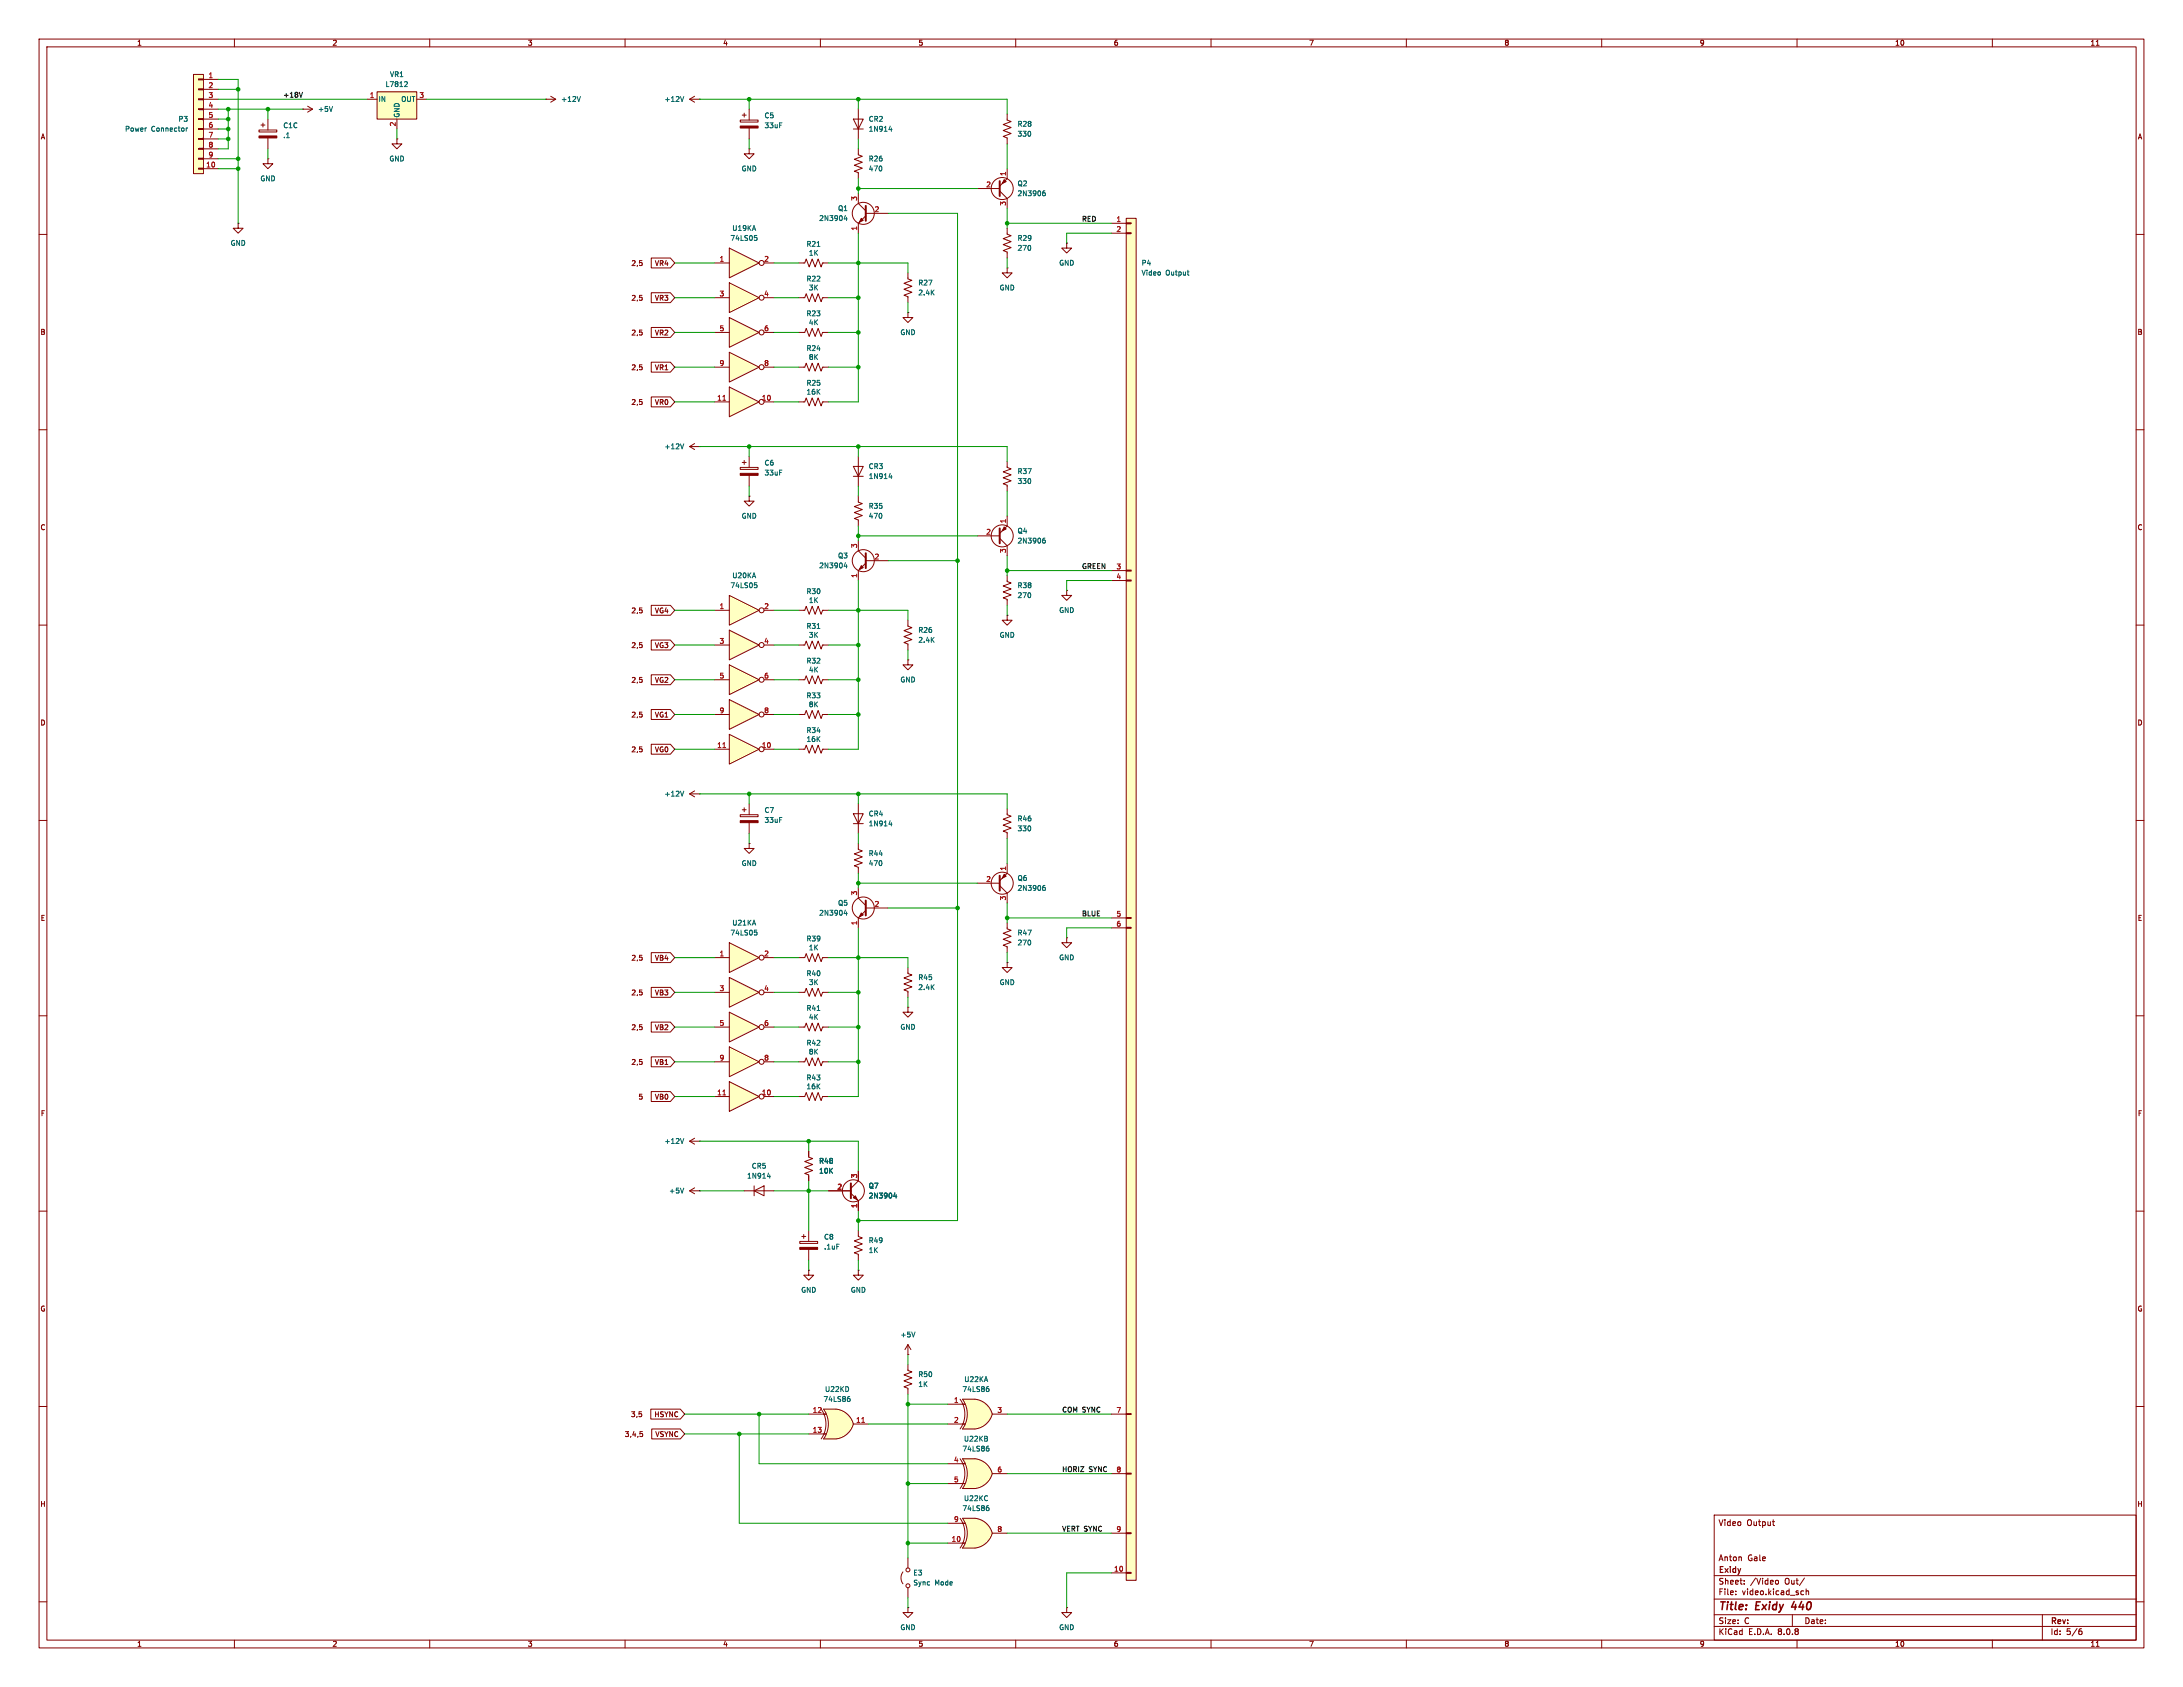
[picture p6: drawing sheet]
<svg xmlns="http://www.w3.org/2000/svg" width="559mm" height="432mm" viewBox="0 0 559 432" stroke-linecap="round" stroke-linejoin="round" font-family="sans-serif">
<defs><g id="words">
<g font-size="2.8" fill="#840000">
<text x="439.8" y="412.7">Title:</text>
<text x="449.5" y="412.7">Exidy</text>
<text x="459.5" y="412.7">440</text>
</g>
<g font-size="2.1" fill="#840000">
<text x="439.8" y="390.8">Video</text>
<text x="447.1" y="390.8">Output</text>
<text x="439.8" y="399.8">Anton</text>
<text x="447.3" y="399.8">Gale</text>
<text x="439.8" y="405.8">Sheet:</text>
<text x="439.8" y="403">Exidy</text>
<text x="448" y="405.8">/Video</text>
<text x="456.9" y="405.8">Out/</text>
<text x="439.8" y="408.5">File:</text>
<text x="445.9" y="408.5">video.kicad_sch</text>
<text x="439.8" y="418.7">KiCad</text>
<text x="439.8" y="415.9">Size:</text>
<text x="446.5" y="415.9">C</text>
<text x="447.5" y="418.7">E.D.A.</text>
<text x="455.1" y="418.7">8.0.8</text>
<text x="461.8" y="415.9">Date:</text>
<text x="524.8" y="416.1">Rev:</text>
<text x="524.8" y="418.7">Id:</text>
<text x="528.9" y="418.7">5/6</text>
</g>
<g font-size="1.8" fill="#840000">
<text x="35" y="11.9">1</text>
<text x="85" y="11.9">2</text>
<text x="135" y="11.9">3</text>
<text x="185" y="11.9">4</text>
<text x="235" y="11.9">5</text>
<text x="285" y="11.9">6</text>
<text x="335" y="11.9">7</text>
<text x="385" y="11.9">8</text>
<text x="435" y="11.9">9</text>
<text x="485" y="11.9">10</text>
<text x="535" y="11.9">11</text>
<text x="10.3" y="35.9">A</text>
<text x="547.1" y="35.9">A</text>
<text x="161.5" y="68.3">2,5</text>
<text x="167.5" y="68.3">VR4</text>
<text x="161.5" y="77.2">2,5</text>
<text x="167.5" y="77.2">VR3</text>
<text x="10.3" y="85.9">B</text>
<text x="161.5" y="86">2,5</text>
<text x="167.5" y="86">VR2</text>
<text x="547.1" y="85.9">B</text>
<text x="161.5" y="94.9">2,5</text>
<text x="167.5" y="94.9">VR1</text>
<text x="161.5" y="103.8">2,5</text>
<text x="167.5" y="103.8">VR0</text>
<text x="10.3" y="135.9">C</text>
<text x="547.1" y="135.9">C</text>
<text x="161.5" y="157.2">2,5</text>
<text x="167.5" y="157.2">VG4</text>
<text x="161.5" y="166.1">2,5</text>
<text x="167.5" y="166.1">VG3</text>
<text x="161.5" y="174.9">2,5</text>
<text x="167.5" y="174.9">VG2</text>
<text x="10.3" y="185.9">D</text>
<text x="161.5" y="183.8">2,5</text>
<text x="167.5" y="183.8">VG1</text>
<text x="547.1" y="185.9">D</text>
<text x="161.5" y="192.7">2,5</text>
<text x="167.5" y="192.7">VG0</text>
<text x="10.3" y="235.9">E</text>
<text x="547.1" y="235.9">E</text>
<text x="161.5" y="246.1">2,5</text>
<text x="167.5" y="246.1">VB4</text>
<text x="161.5" y="255">2,5</text>
<text x="167.5" y="255">VB3</text>
<text x="161.5" y="263.8">2,5</text>
<text x="167.5" y="263.8">VB2</text>
<text x="161.5" y="272.7">2,5</text>
<text x="167.5" y="272.7">VB1</text>
<text x="163.3" y="281.6">5</text>
<text x="167.5" y="281.6">VB0</text>
<text x="10.3" y="285.9">F</text>
<text x="547.1" y="285.9">F</text>
<text x="10.3" y="335.9">G</text>
<text x="547.1" y="335.9">G</text>
<text x="161.4" y="362.9">3,5</text>
<text x="167.4" y="362.9">HSYNC</text>
<text x="159.8" y="368">3,4,5</text>
<text x="167.6" y="368">VSYNC</text>
<text x="10.2" y="385.9">H</text>
<text x="547" y="385.9">H</text>
<text x="35" y="421.7">1</text>
<text x="85" y="421.7">2</text>
<text x="135" y="421.7">3</text>
<text x="185" y="421.7">4</text>
<text x="235" y="421.7">5</text>
<text x="285" y="421.7">6</text>
<text x="335" y="421.7">7</text>
<text x="385" y="421.7">8</text>
<text x="435" y="421.7">9</text>
<text x="485" y="421.7">10</text>
<text x="535" y="421.7">11</text>
</g>
<g font-size="1.8" fill="#a90000">
<text x="53.3" y="20.1">1</text>
<text x="53.3" y="22.6">2</text>
<text x="53.3" y="25.1">3</text>
<text x="53.3" y="27.7">4</text>
<text x="94.5" y="25.1">1</text>
<text x="107.2" y="25.1">3</text>
<text x="53.3" y="30.2">5</text>
<text x="53.3" y="32.8">6</text>
<text x="53.3" y="35.3">7</text>
<text x="101.3" y="32.5" transform="rotate(-90 101.3 32.5)">2</text>
<text x="53.3" y="37.8">8</text>
<text x="53.3" y="40.4">9</text>
<text x="52.7" y="42.9">10</text>
<text x="257.6" y="45.2" transform="rotate(-90 257.6 45.2)">1</text>
<text x="219.5" y="51.5" transform="rotate(-90 219.5 51.5)">3</text>
<text x="252.3" y="48">2</text>
<text x="257.6" y="52.8" transform="rotate(-90 257.6 52.8)">3</text>
<text x="219.5" y="59.1" transform="rotate(-90 219.5 59.1)">1</text>
<text x="223.8" y="54.4">2</text>
<text x="285.7" y="56.9">1</text>
<text x="285.7" y="59.4">2</text>
<text x="184.1" y="67.1">1</text>
<text x="195.5" y="67.1">2</text>
<text x="184.1" y="75.9">3</text>
<text x="195.5" y="75.9">4</text>
<text x="184.1" y="84.8">5</text>
<text x="195.5" y="84.8">6</text>
<text x="184.1" y="93.7">9</text>
<text x="195.5" y="93.7">8</text>
<text x="183.5" y="102.6">11</text>
<text x="194.9" y="102.6">10</text>
<text x="252.3" y="136.9">2</text>
<text x="257.6" y="134.1" transform="rotate(-90 257.6 134.1)">1</text>
<text x="219.5" y="140.4" transform="rotate(-90 219.5 140.4)">3</text>
<text x="223.8" y="143.3">2</text>
<text x="257.6" y="141.7" transform="rotate(-90 257.6 141.7)">3</text>
<text x="219.5" y="148" transform="rotate(-90 219.5 148)">1</text>
<text x="285.7" y="145.8">3</text>
<text x="285.7" y="148.3">4</text>
<text x="184.1" y="156">1</text>
<text x="195.5" y="156">2</text>
<text x="184.1" y="164.8">3</text>
<text x="195.5" y="164.8">4</text>
<text x="184.1" y="173.7">5</text>
<text x="195.5" y="173.7">6</text>
<text x="184.1" y="182.6">9</text>
<text x="195.5" y="182.6">8</text>
<text x="183.5" y="191.5">11</text>
<text x="194.9" y="191.5">10</text>
<text x="252.3" y="225.8">2</text>
<text x="257.6" y="223" transform="rotate(-90 257.6 223)">1</text>
<text x="219.5" y="229.3" transform="rotate(-90 219.5 229.3)">3</text>
<text x="223.8" y="232.2">2</text>
<text x="257.6" y="230.6" transform="rotate(-90 257.6 230.6)">3</text>
<text x="219.5" y="236.9" transform="rotate(-90 219.5 236.9)">1</text>
<text x="285.7" y="234.7">5</text>
<text x="285.7" y="237.2">6</text>
<text x="184.1" y="244.9">1</text>
<text x="195.5" y="244.9">2</text>
<text x="184.1" y="253.7">3</text>
<text x="195.5" y="253.7">4</text>
<text x="184.1" y="262.6">5</text>
<text x="195.5" y="262.6">6</text>
<text x="184.1" y="271.5">9</text>
<text x="195.5" y="271.5">8</text>
<text x="183.5" y="280.4">11</text>
<text x="194.9" y="280.4">10</text>
<text x="214.2" y="304.5">2</text>
<text x="219.5" y="301.7" transform="rotate(-90 219.5 301.7)">3</text>
<text x="219.5" y="309.3" transform="rotate(-90 219.5 309.3)">1</text>
<text x="244.1" y="359.2">1</text>
<text x="207.9" y="361.7">12</text>
<text x="219" y="364.2">11</text>
<text x="244.1" y="364.2">2</text>
<text x="255.2" y="361.7">3</text>
<text x="285.7" y="361.7">7</text>
<text x="207.9" y="366.8">13</text>
<text x="244.1" y="374.4">4</text>
<text x="255.2" y="376.9">6</text>
<text x="285.7" y="376.9">8</text>
<text x="244.1" y="379.5">5</text>
<text x="244.1" y="389.6">9</text>
<text x="243.5" y="394.7">10</text>
<text x="255.2" y="392.2">8</text>
<text x="285.7" y="392.2">9</text>
<text x="285.1" y="402.3">10</text>
</g>
<g font-size="1.8" fill="#006464">
<text x="98.6" y="22.5">L7812</text>
<text x="99.7" y="19.9">VR1</text>
<text x="81.3" y="28.8">+5V</text>
<text x="96.8" y="26.3">IN</text>
<text x="102.6" y="26.3">OUT</text>
<text x="143.5" y="26.3">+12V</text>
<text x="170" y="26.3">+12V</text>
<text x="31.9" y="33.9">Power</text>
<text x="38.7" y="33.9">Connector</text>
<text x="45.6" y="31.3">P3</text>
<text x="72.4" y="33">C1C</text>
<text x="72.4" y="35.5">.1</text>
<text x="102.5" y="30.2" transform="rotate(-90 102.5 30.2)">GND</text>
<text x="195.6" y="30.5">C5</text>
<text x="195.6" y="33">33uF</text>
<text x="222.3" y="31.3">CR2</text>
<text x="222.3" y="33.9">1N914</text>
<text x="260.4" y="35.2">330</text>
<text x="260.4" y="32.6">R28</text>
<text x="99.6" y="41.5">GND</text>
<text x="222.3" y="41.5">R26</text>
<text x="66.5" y="46.6">GND</text>
<text x="189.7" y="44">GND</text>
<text x="222.3" y="44">470</text>
<text x="260.4" y="47.9">Q2</text>
<text x="260.4" y="50.4">2N3906</text>
<text x="187.3" y="59.3">U19KA</text>
<text x="209.6" y="56.7">2N3904</text>
<text x="214.4" y="54.2">Q1</text>
<text x="58.9" y="63.1">GND</text>
<text x="186.9" y="61.8">74LS05</text>
<text x="206.3" y="63.3">R21</text>
<text x="206.9" y="65.6">1K</text>
<text x="260.4" y="64.4">270</text>
<text x="260.4" y="61.8">R29</text>
<text x="271" y="68.2">GND</text>
<text x="292.1" y="68.2">P4</text>
<text x="292.1" y="70.7">Video</text>
<text x="298.4" y="70.7">Output</text>
<text x="206.3" y="72.2">R22</text>
<text x="206.9" y="74.5">3K</text>
<text x="235" y="73.3">R27</text>
<text x="235" y="75.8">2.4K</text>
<text x="255.8" y="74.5">GND</text>
<text x="206.3" y="81.1">R23</text>
<text x="206.9" y="83.4">4K</text>
<text x="230.4" y="86">GND</text>
<text x="206.3" y="90">R24</text>
<text x="206.9" y="92.3">8K</text>
<text x="206.3" y="98.9">R25</text>
<text x="206.3" y="101.2">16K</text>
<text x="170" y="115.2">+12V</text>
<text x="195.6" y="119.4">C6</text>
<text x="195.6" y="121.9">33uF</text>
<text x="222.3" y="120.2">CR3</text>
<text x="222.3" y="122.8">1N914</text>
<text x="260.4" y="124.1">330</text>
<text x="260.4" y="121.5">R37</text>
<text x="222.3" y="130.4">R35</text>
<text x="189.7" y="132.9">GND</text>
<text x="222.3" y="132.9">470</text>
<text x="260.4" y="136.8">Q4</text>
<text x="214.4" y="143.1">Q3</text>
<text x="260.4" y="139.3">2N3906</text>
<text x="187.3" y="148.2">U20KA</text>
<text x="209.6" y="145.6">2N3904</text>
<text x="186.9" y="150.7">74LS05</text>
<text x="206.3" y="152.2">R30</text>
<text x="206.9" y="154.5">1K</text>
<text x="260.4" y="153.3">270</text>
<text x="260.4" y="150.7">R38</text>
<text x="206.3" y="161.1">R31</text>
<text x="271" y="157.1">GND</text>
<text x="206.9" y="163.4">3K</text>
<text x="235" y="162.2">R26</text>
<text x="235" y="164.7">2.4K</text>
<text x="255.8" y="163.4">GND</text>
<text x="206.3" y="170">R32</text>
<text x="206.9" y="172.3">4K</text>
<text x="206.3" y="178.9">R33</text>
<text x="230.4" y="174.9">GND</text>
<text x="206.9" y="181.2">8K</text>
<text x="206.3" y="187.8">R34</text>
<text x="206.3" y="190.1">16K</text>
<text x="170" y="204.1">+12V</text>
<text x="195.6" y="208.3">C7</text>
<text x="222.3" y="209.1">CR4</text>
<text x="195.6" y="210.8">33uF</text>
<text x="222.3" y="211.7">1N914</text>
<text x="260.4" y="213">330</text>
<text x="260.4" y="210.4">R46</text>
<text x="189.7" y="221.8">GND</text>
<text x="222.3" y="221.8">470</text>
<text x="222.3" y="219.3">R44</text>
<text x="260.4" y="225.7">Q6</text>
<text x="214.4" y="232">Q5</text>
<text x="260.4" y="228.2">2N3906</text>
<text x="186.9" y="239.6">74LS05</text>
<text x="187.3" y="237.1">U21KA</text>
<text x="209.6" y="234.5">2N3904</text>
<text x="260.4" y="239.6">R47</text>
<text x="206.3" y="241.1">R39</text>
<text x="206.9" y="243.4">1K</text>
<text x="260.4" y="242.2">270</text>
<text x="271" y="246">GND</text>
<text x="206.3" y="250">R40</text>
<text x="235" y="251.1">R45</text>
<text x="206.9" y="252.3">3K</text>
<text x="235" y="253.6">2.4K</text>
<text x="255.8" y="252.3">GND</text>
<text x="206.3" y="258.9">R41</text>
<text x="206.9" y="261.2">4K</text>
<text x="230.4" y="263.8">GND</text>
<text x="206.3" y="267.8">R42</text>
<text x="206.9" y="270.1">8K</text>
<text x="206.3" y="276.7">R43</text>
<text x="206.3" y="279">16K</text>
<text x="170" y="293">+12V</text>
<text x="192.3" y="299.3">CR5</text>
<text x="209.6" y="298">R48</text>
<text x="171.2" y="305.7">+5V</text>
<text x="191.1" y="301.9">1N914</text>
<text x="209.6" y="300.6">10K</text>
<text x="222.3" y="304.4">Q7</text>
<text x="222.3" y="306.9">2N3904</text>
<text x="210.8" y="317.5">C8</text>
<text x="210.8" y="320">.1uF</text>
<text x="222.3" y="320.9">1K</text>
<text x="222.3" y="318.4">R49</text>
<text x="205" y="331.1">GND</text>
<text x="217.7" y="331.1">GND</text>
<text x="230.4" y="342.5">+5V</text>
<text x="235" y="352.7">R50</text>
<text x="246.7" y="353.9">U22KA</text>
<text x="210.7" y="359">74LS86</text>
<text x="211.1" y="356.5">U22KD</text>
<text x="235" y="355.2">1K</text>
<text x="246.2" y="356.5">74LS86</text>
<text x="246.2" y="371.7">74LS86</text>
<text x="246.6" y="369.2">U22KB</text>
<text x="246.2" y="386.9">74LS86</text>
<text x="246.6" y="384.4">U22KC</text>
<text x="233.7" y="403.5">E3</text>
<text x="233.7" y="406">Sync</text>
<text x="239.3" y="406">Mode</text>
<text x="230.4" y="417.4">GND</text>
<text x="271" y="417.4">GND</text>
</g>
<g font-size="1.8" fill="#0f0f0f">
<text x="72.4" y="25.1">+18V</text>
<text x="276.9" y="56.8">RED</text>
<text x="276.9" y="145.7">GREEN</text>
<text x="276.9" y="234.6">BLUE</text>
<text x="271.8" y="361.6">COM SYNC</text>
<text x="271.8" y="376.8">HORIZ</text>
<text x="278.7" y="376.8">SYNC</text>
<text x="271.8" y="392.1">VERT SYNC</text>
</g>
</g></defs>
<g fill="none" stroke="#840000" stroke-width=".26">
<path d="M10 10h538.8v411.8h-538.8zM12 12h534.8v407.8h-534.8zM60 10v2M110 10v2M160 10v2M210 10v2M260 10v2M310 10v2M360 10v2M410 10v2M460 10v2M510 10v2"/>
<path d="M536.6 11.6h.7M250.2 48.3h5.7M255.9 48.9l1.9 1.9v2.5M257.8 43.2v2.5l-1.9 1.9M10 60h2M546.8 60h2M204.5 94h1.5l.4-1 .7 2 .8-2 .8 2 .7-2 .8 2 .4-1h1.5M204.5 85.1h1.5l.4-1 .7 2 .8-2 .8 2 .7-2 .8 2 .4-1h1.5M10 110h2M204.5 102.9h1.5l.4-1 .7 2 .8-2 .8 2 .7-2 .8 2 .4-1h1.5M546.8 110h2M219.7 138.4v2.6l1.9 1.9"/>
<path d="M221.6 144.1l-1.9 2v2.5M221.6 143.5h5.7M232.4 158.8v1.5l1 .4-2 .7 2 .8-2 .7 2 .8-2 .8 1 .3v1.6M10 160h2M204.5 174h1.5l.4-1 .7 2 .8-2 .8 2 .7-2 .8 2 .4-1h1.5M204.5 165.1h1.5l.4-1 .7 2 .8-2 .8 2 .7-2 .8 2 .4-1h1.5M232.4 168.9v1.3h1.3l-1.3 1.3-1.3-1.3h1.3M232.4 168.9h.1M546.8 160h2M10 210h2M546.8 210h2M10 260h2"/>
<path d="M546.8 260h2M10 310h2M546.8 310h2M10 360h2M546.8 360h2M438.8 387.8h108v32h-108zM453.7 389.5h.6M454 390.4l.3 .1M10 410h2M60 419.8v2M110 419.8v2M160 419.8v2"/>
<path d="M210 419.8v2M260 419.8v2M310 419.8v2M360 419.8v2M410 419.8v2M438.8 416.3h108M438.8 413.3h108M438.8 409.3h108M438.8 403.3h108M444.3 408v.2M444.3 407.3v.1M446.5 405.3v.2"/>
<path d="M446.5 404.6v.1M454.5 404.6l.5-.1 .3 .3-.2 .6-.6-.1M458.8 413.3v3M460 419.8v2M461.3 407.2l.4 .1M461.7 408.1l-.4 .1M461.9 403.9l-1.3 1.9M462.3 407.3h.6l.1 .9M462.3 406.7v1.5M510 419.8v2M522.8 413.3v6.5M532.4 417.5l.6 .2-.1 .5-.5 .2"/>
<path d="M532.8 416.9l-.4 .1M546.8 410h2M536.6 421.4h.7"/>
<circle cx="256.5" cy="48.3" r="2.82"/>
<circle cx="221" cy="143.5" r="2.82"/>
</g>
<path d="M459.3 409.9l-.7 1.4h1.2" fill="none" stroke="#840000" stroke-width=".4"/>
<path d="M255.9 46.4v3.8M221.6 141.6v3.8" fill="none" stroke="#840000" stroke-width=".51"/>
<g fill="#840000" stroke="#840000" stroke-width=".26">
<path d="M257 46l.6 .5-1.1 .5z"/>
<path d="M220.5 144.8l.5 .5-1 .5z"/>
</g>
<path d="M267 49.4l.4-.1 .2 .3-.1 .4h-.5M267.5 48.8l-.4 .2M216.4 144l-.3 .9h.8M216.7 144.5v.9M209.2 160.9h.7" fill="none" stroke="#006464" stroke-width=".26"/>
<path d="M186.7 72.4l7.6 3.8-7.6 3.8z" fill="#ffffc2"/>
<g fill="none" stroke="#840000" stroke-width=".26">
<path d="M182.9 76.2h3.8M186.7 72.4l7.6 3.8-7.6 3.8zM195.6 76.2h2.5"/>
<circle cx="194.9" cy="76.2" r=".63"/>
</g>
<path d="M186.7 63.5l7.6 3.8-7.6 3.8z" fill="#ffffc2"/>
<g fill="none" stroke="#840000" stroke-width=".26">
<path d="M189.5 30.7h4.6v.5h-4.6zM190 29.5h1M190.5 29v1M191.8 38.1v1.3h1.2l-1.2 1.2-1.3-1.2h1.3M191.8 38.1h.1M191.8 27.9v2.8M191.8 32.8v2.8M219.7 49.5v2.6l1.9 1.9M221.6 55.2l-1.9 2v2.5M221.6 54.6h5.7M182.9 67.3h3.8M186.7 63.5l7.6 3.8-7.6 3.8z"/>
<path d="M195.6 67.3h2.5M204.5 76.2h1.5l.4-1 .7 2 .8-2 .8 2 .7-2 .8 2 .4-1h1.5M257.8 68.6v1.3h1.3l-1.3 1.2-1.3-1.2h1.3M257.8 68.6h.1M273 62.2v1.3h1.3l-1.3 1.3-1.2-1.3h1.2M273 62.2h.1M189.5 119.6h4.6v.5h-4.6zM190 118.4h1M190.5 117.9v1M191.8 116.8v2.8M191.8 127v1.3h1.2l-1.2 1.2-1.3-1.2h1.3M191.8 127h.1"/>
<path d="M191.8 121.7v2.8M204.5 156.2h1.5l.4-1 .7 2 .8-2 .8 2 .7-2 .8 2 .4-1h1.5M204.5 191.8h1.5l.4-1 .7 2 .8-2 .8 2 .7-2 .8 2 .4-1h1.5M218.4 208.3h2.6l-1.3 2.5zM218.4 210.8h2.6M219.7 205.7v7.7M232.4 346.7h.1M232.4 349.3v1.5l1 .4-2 .7 2 .8-2 .7 2 .8-2 .8 1 .3v1.6M232.4 344.2l-.8 1.2M232.4 344.2v2.5M232.4 344.2l.8 1.2"/>
<circle cx="221" cy="54.6" r="2.82"/>
<circle cx="194.9" cy="67.3" r=".63"/>
</g>
<path d="M216.4 55.1l-.3 .9h.8M216.7 55.6v.9M193.1 60.3h.6M193.3 60.8l.5 .2-.1 .5h-.4M227.6 211h.7M228.2 210.6v.8M234.2 340.9l-.4 1.3" fill="none" stroke="#006464" stroke-width=".26"/>
<path d="M221.6 52.7v3.8" fill="none" stroke="#840000" stroke-width=".51"/>
<g fill="#840000" stroke="#840000" stroke-width=".26">
<path d="M220.5 55.9l.5 .5-1 .5z"/>
<path d="M189.5 32.3h4.6v.5h-4.6z"/>
<path d="M189.5 121.2h4.6v.5h-4.6z"/>
</g>
<path d="M249 375.8l5 1.4a5.2 5.2 0 0 1-4.4 3.8z" fill="#ffffc2" stroke="#ffffc2" stroke-width=".26"/>
<path d="M246.4 373.4h3.2M246.4 381h3.2" fill="none" stroke="#ffffc2" stroke-width=".26"/>
<path d="M246.4 373.4h3.2v7.6h-3.2a6.7 6.7 0 0 0 0-7.6z" fill="#ffffc2"/>
<path d="M249.6 373.4a5.1 5.1 0 0 1 4.4 3.8l-5 1.3z" fill="#ffffc2" stroke="#ffffc2" stroke-width=".26"/>
<path d="M204.5 67.3h1.5l.4-1 .7 2 .8-2 .8 2 .7-2 .8 2 .4-1h1.5M176.5 114.3l1.3 .8M176.5 114.3h2.6M177.8 113.5l-1.3 .8M179.1 114.3h.1M242.6 379.7h4.4M242.6 374.7h4.4M245.8 373.4a6.6 6.6 0 0 1 0 7.6M249.6 373.4h-3.2a6.6 6.6 0 0 1 0 7.6h3.2a5.2 5.2 0 0 0 4.4-3.8M249.6 373.4a5.1 5.1 0 0 1 4.4 3.8M254 377.2h3.8" fill="none" stroke="#840000" stroke-width=".26"/>
<path d="M209.2 63.1h.7M175 113.6l-.4 1.3M252.7 370.6l.5 .3-.1 .4-.4 .1M252.8 370.1h.3" fill="none" stroke="#006464" stroke-width=".26"/>
<path d="M186.7 90.2l7.6 3.8-7.6 3.8z" fill="#ffffc2"/>
<g fill="none" stroke="#840000" stroke-width=".26">
<path d="M182.9 94h3.8M186.7 90.2l7.6 3.8-7.6 3.8zM195.6 94h2.5"/>
<circle cx="194.9" cy="94" r=".63"/>
</g>
<path d="M186.7 99.1l7.6 3.8-7.6 3.8z" fill="#ffffc2"/>
<g fill="none" stroke="#840000" stroke-width=".26">
<path d="M186.7 99.1l7.6 3.8-7.6 3.8zM182.9 102.9h3.8M195.6 102.9h2.5"/>
<circle cx="194.9" cy="102.9" r=".63"/>
</g>
<path d="M185 102.5h.8" fill="none" stroke="#a90000" stroke-width=".26"/>
<path d="M186.7 81.3l7.6 3.8-7.6 3.8z" fill="#ffffc2"/>
<g fill="none" stroke="#840000" stroke-width=".26">
<path d="M257.8 58.4v1.5l1 .4-2 .8 2 .7-2 .8 2 .8-2 .7 1 .4v1.5M182.9 85.1h3.8M186.7 81.3l7.6 3.8-7.6 3.8zM195.6 85.1h2.5M257.8 157.5v1.3h1.3l-1.3 1.2-1.3-1.2h1.3M257.8 157.5h.1M257.8 207v1.5l1 .4-2 .8 2 .7-2 .8 2 .8-2 .7 1 .4v1.5"/>
<circle cx="194.9" cy="85.1" r=".63"/>
</g>
<path d="M186.7 152.4l7.6 3.8-7.6 3.8z" fill="#ffffc2"/>
<g fill="none" stroke="#840000" stroke-width=".26">
<path d="M182.9 156.2h3.8M186.7 152.4l7.6 3.8-7.6 3.8zM195.6 156.2h2.5"/>
<circle cx="194.9" cy="156.2" r=".63"/>
</g>
<path d="M193.1 149.2h.6M193.3 149.7l.5 .2-.1 .4-.4 .1" fill="none" stroke="#006464" stroke-width=".26"/>
<path d="M249 360.6l5 1.3a5.2 5.2 0 0 1-4.4 3.9z" fill="#ffffc2" stroke="#ffffc2" stroke-width=".26"/>
<path d="M246.4 358.1h3.2M246.4 365.8h3.2" fill="none" stroke="#ffffc2" stroke-width=".26"/>
<path d="M246.4 358.1h3.2v7.7h-3.2a6.7 6.7 0 0 0 0-7.7z" fill="#ffffc2"/>
<path d="M249.6 358.1a5.1 5.1 0 0 1 4.4 3.9l-5 1.2z" fill="#ffffc2" stroke="#ffffc2" stroke-width=".26"/>
<g fill="none" stroke="#840000" stroke-width=".26">
<path d="M242.6 359.4h4.4M245.8 358.1a6.6 6.6 0 0 1 0 7.7M246.4 358.1h3.2a5.1 5.1 0 0 1 4.4 3.8 5.2 5.2 0 0 1-4.4 3.9h-3.2a6.6 6.6 0 0 0 0-7.7zM242.6 364.5h4.4M254 362h3.8M232.4 398.8v2.5M231.1 402.3l-.5 1.5 .2 .8 .3 .8M232.4 411.5v1.3h1.3l-1.3 1.2-1.3-1.2h1.3M232.4 411.5h.1M232.4 406.4v2.5"/>
<circle cx="232.4" cy="405.9" r=".51"/>
<circle cx="232.4" cy="401.8" r=".51"/>
</g>
<path d="M252.7 355.4l.5 .2-.1 .5-.4 .1M252.8 354.9h.3" fill="none" stroke="#006464" stroke-width=".26"/>
<path d="M186.7 161.3l7.6 3.8-7.6 3.8z" fill="#ffffc2"/>
<g fill="none" stroke="#840000" stroke-width=".26">
<path d="M232.4 69.9v1.5l1 .4-2 .7 2 .8-2 .7 2 .8-2 .8 1 .3v1.6M232.4 80v1.3h1.3l-1.3 1.3-1.3-1.3h1.3M232.4 80h.1M218.4 119.4h2.6l-1.3 2.5zM219.7 116.8v7.7M218.4 121.9h2.6M219.7 127v1.5l1 .4-2 .8 2 .7-2 .8 2 .8-2 .7 1 .4v1.5M250.2 137.2h5.7M255.9 137.8l1.9 1.9v2.5M257.8 132.1v2.5l-1.9 1.9M257.8 147.3v1.5l1 .4-2 .8 2 .7-2 .8 2 .8-2 .7 1 .4v1.5M182.9 165.1h3.8"/>
<path d="M186.7 161.3l7.6 3.8-7.6 3.8zM195.6 165.1h2.5M189.5 208.5h4.6v.5h-4.6zM190 207.3h1M190.5 206.8v1M191.8 205.7v2.8M191.8 210.6v2.8M250.2 226.1h5.7M255.9 226.7l1.9 1.9v2.5M257.8 221v2.5l-1.9 1.9M273 411.5v1.3h1.3l-1.3 1.2-1.2-1.2h1.2M273 411.5h.1"/>
<circle cx="256.5" cy="137.2" r="2.82"/>
<circle cx="194.9" cy="165.1" r=".63"/>
<circle cx="256.5" cy="226.1" r="2.82"/>
</g>
<path d="M255.9 135.3v3.8M255.9 224.2v3.8" fill="none" stroke="#840000" stroke-width=".51"/>
<g fill="#840000" stroke="#840000" stroke-width=".26">
<path d="M257 223.8l.6 .5-1.1 .5z"/>
<path d="M189.5 210.1h4.6v.5h-4.6z"/>
<path d="M257 134.9l.6 .5-1.1 .5z"/>
</g>
<path d="M227.6 122.1h.7M228.2 121.7v.8M267 138.3l.4-.1 .2 .3-.1 .4h-.5M267.5 137.7l-.4 .2M267 227.2l.4-.1 .2 .3-.1 .4h-.5M267.5 226.6l-.4 .2" fill="none" stroke="#006464" stroke-width=".26"/>
<path d="M49.5 19.1h2.6v25.4h-2.6z" fill="#ffffc2"/>
<g fill="none" stroke="#840000" stroke-width=".26">
<path d="M49.5 19.1h2.6v25.4h-2.6zM50.8 38h1.3v.2h-1.3zM50.8 35.4h1.3v.3h-1.3zM50.8 32.9h1.3v.2h-1.3zM50.8 30.4h1.3v.2h-1.3zM50.8 27.8h1.3v.3h-1.3zM50.8 25.3h1.3v.2h-1.3zM50.8 22.7h1.3v.3h-1.3zM50.8 20.2h1.3v.2h-1.3zM52.1 20.3h3.8M52.1 22.9h3.8M52.1 25.4h3.8"/>
<path d="M52.1 27.9h3.8M52.1 30.5h3.8M52.1 33h3.8M52.1 35.6h3.8M52.1 38.1h3.8M50.8 43.1h1.3v.2h-1.3zM50.8 40.5h1.3v.3h-1.3zM52.1 43.2h3.8M52.1 40.6h3.8"/>
</g>
<path d="M47.7 32.8v.8M48 32.8l-.3 .2" fill="none" stroke="#006464" stroke-width=".26"/>
<path d="M186.7 170.2l7.6 3.8-7.6 3.8z" fill="#ffffc2"/>
<g fill="none" stroke="#840000" stroke-width=".26">
<path d="M182.9 174h3.8M186.7 170.2l7.6 3.8-7.6 3.8zM195.6 174h2.5"/>
<circle cx="194.9" cy="174" r=".63"/>
</g>
<path d="M186.7 188l7.6 3.8-7.6 3.8z" fill="#ffffc2"/>
<g fill="none" stroke="#840000" stroke-width=".26">
<path d="M257.8 118.1v1.5l1 .4-2 .8 2 .7-2 .8 2 .8-2 .7 1 .4v1.5M182.9 191.8h3.8M186.7 188l7.6 3.8-7.6 3.8zM195.6 191.8h2.5M191.8 215.9v1.3h1.2l-1.2 1.2-1.3-1.2h1.3M191.8 215.9h.1"/>
<circle cx="194.9" cy="191.8" r=".63"/>
</g>
<path d="M185 191.4h.8" fill="none" stroke="#a90000" stroke-width=".26"/>
<path d="M186.7 179.1l7.6 3.8-7.6 3.8z" fill="#ffffc2"/>
<g fill="none" stroke="#840000" stroke-width=".26">
<path d="M218.4 30.5h2.6l-1.3 2.5zM218.4 33h2.6M219.7 38.1v1.5l1 .4-2 .8 2 .7-2 .8 2 .8-2 .7 1 .4v1.5M219.7 27.9v7.7M186.7 179.1l7.6 3.8-7.6 3.8zM182.9 182.9h3.8M195.6 182.9h2.5M204.5 182.9h1.5l.4-1 .7 2 .8-2 .8 2 .7-2 .8 2 .4-1h1.5"/>
<circle cx="194.9" cy="182.9" r=".63"/>
</g>
<path d="M227.6 33.2h.7M228.2 32.8v.8" fill="none" stroke="#006464" stroke-width=".26"/>
<path d="M249 391.1l5 1.3a5.2 5.2 0 0 1-4.4 3.8z" fill="#ffffc2" stroke="#ffffc2" stroke-width=".26"/>
<path d="M246.4 396.2h3.2M246.4 388.6h3.2" fill="none" stroke="#ffffc2" stroke-width=".26"/>
<path d="M246.4 388.6h3.2v7.6h-3.2a6.7 6.7 0 0 0 0-7.6z" fill="#ffffc2"/>
<path d="M249.6 388.6a5.1 5.1 0 0 1 4.4 3.8l-5 1.3z" fill="#ffffc2" stroke="#ffffc2" stroke-width=".26"/>
<g fill="none" stroke="#840000" stroke-width=".26">
<path d="M66.3 33.3h4.6v.5h-4.6zM66.8 32h1M67.3 31.5v1M68.6 30.5v2.8M68.6 35.3v2.8M77.5 27.9h.1M77.5 27.9h2.5M78.7 27.2l1.3 .7M80 27.9l-1.3 .8M101.6 35.6v1.2h1.3l-1.3 1.3-1.3-1.3h1.3M101.6 35.6h.1M257.8 29.2v1.5l1 .4-2 .8 2 .7-2 .8 2 .8-2 .7 1 .4v1.5"/>
<path d="M61 57.2v1.2h1.2l-1.2 1.3-1.3-1.3h1.3M61 57.2h.1M68.6 40.6v1.3h1.2l-1.2 1.3-1.3-1.3h1.3M68.6 40.6h.1M273 151.1v1.3h1.3l-1.3 1.3-1.2-1.3h1.2M273 151.1h.1M176.5 203.2l1.3 .8M176.5 203.2h2.6M177.8 202.4l-1.3 .8M179.1 203.2h.1M219.7 215.9v1.5l1 .4-2 .8 2 .7-2 .8 2 .8-2 .7 1 .4v1.5M242.6 395h4.4"/>
<path d="M242.6 389.9h4.4M245.8 388.6a6.6 6.6 0 0 1 0 7.6M246.4 388.6h3.2a5.1 5.1 0 0 1 4.4 3.8 5.2 5.2 0 0 1-4.4 3.8h-3.2a6.6 6.6 0 0 0 0-7.6zM254 392.4h3.8"/>
</g>
<path d="M85.1 27.2l-.4 1.3M175 202.5l-.4 1.3M252.7 385.9l.5 .2-.1 .4-.4 .2M252.8 385.4h.3" fill="none" stroke="#006464" stroke-width=".26"/>
<path d="M66.3 34.8h4.6v.5h-4.6z" fill="#840000" stroke="#840000" stroke-width=".26"/>
<path d="M96.5 23.5h10.2v7h-10.2z" fill="#ffffc2"/>
<g fill="none" stroke="#840000" stroke-width=".26">
<path d="M94 25.4h2.5M96.5 23.5h10.2v7h-10.2zM101.6 30.5v2.5M106.7 25.4h2.5M139.7 25.4h.1M139.7 25.4h2.5M141 24.6l1.2 .8M142.2 25.4l-1.2 .8M176.5 25.4h2.6M176.5 25.4l1.3 .8M177.8 24.6l-1.3 .8M179.1 25.4h.1"/>
<path d="M176.5 292.1l1.3 .8M176.5 292.1h2.6M177.8 291.3l-1.3 .8M179.1 292.1h.1M176.5 304.8l1.3 .8M176.5 304.8h2.6M177.8 304l-1.3 .8M179.1 304.8h.1M204.7 317.8h4.6v.5h-4.6zM205.2 316.5h1M205.7 316v1M207 315v2.8"/>
<path d="M207 319.8v2.8M207 325.1v1.3h1.3l-1.3 1.3-1.3-1.3h1.3M207 325.1h.1"/>
</g>
<path d="M103.7 20.9l.5 .1 .1 .3-.8 .9h.8M148.6 24.7l-.4 1.3M175 24.7l-.4 1.3M175 291.4l-.4 1.3M175 304.1l-.4 1.3" fill="none" stroke="#006464" stroke-width=".26"/>
<path d="M204.7 319.3h4.6v.5h-4.6z" fill="#840000" stroke="#840000" stroke-width=".26"/>
<path d="M186.7 268l7.6 3.8-7.6 3.8z" fill="#ffffc2"/>
<g fill="none" stroke="#840000" stroke-width=".26">
<path d="M182.9 271.8h3.8M186.7 268l7.6 3.8-7.6 3.8zM195.6 271.8h2.5M204.5 280.7h1.5l.4-1 .7 2 .8-2 .8 2 .7-2 .8 2 .4-1h1.5M207 294.6v1.6l1 .3-2 .8 2 .8-2 .7 2 .8-2 .8 1 .3v1.6M190.5 304.8h7.6M193 304.8l2.6-1.3v2.6zM193 303.5v2.6"/>
<circle cx="194.9" cy="271.8" r=".63"/>
</g>
<path d="M196.4 301.1h.8M197 300.7v.9" fill="none" stroke="#006464" stroke-width=".26"/>
<path d="M186.7 276.9l7.6 3.8-7.6 3.8z" fill="#ffffc2"/>
<g fill="none" stroke="#840000" stroke-width=".26">
<path d="M186.7 276.9l7.6 3.8-7.6 3.8zM182.9 280.7h3.8M195.6 280.7h2.5"/>
<circle cx="194.9" cy="280.7" r=".63"/>
</g>
<path d="M185 280.3h.8" fill="none" stroke="#a90000" stroke-width=".26"/>
<path d="M186.7 250.2l7.6 3.8-7.6 3.8z" fill="#ffffc2"/>
<g fill="none" stroke="#840000" stroke-width=".26">
<path d="M182.9 254h3.8M186.7 250.2l7.6 3.8-7.6 3.8zM195.6 254h2.5"/>
<circle cx="194.9" cy="254" r=".63"/>
</g>
<path d="M186.7 259.1l7.6 3.8-7.6 3.8z" fill="#ffffc2"/>
<g fill="none" stroke="#840000" stroke-width=".26">
<path d="M186.7 259.1l7.6 3.8-7.6 3.8zM182.9 262.9h3.8M195.6 262.9h2.5"/>
<circle cx="194.9" cy="262.9" r=".63"/>
</g>
<path d="M186.7 241.3l7.6 3.8-7.6 3.8z" fill="#ffffc2"/>
<g fill="none" stroke="#840000" stroke-width=".26">
<path d="M182.9 245.1h3.8M186.7 241.3l7.6 3.8-7.6 3.8zM195.6 245.1h2.5M232.4 247.7v1.5l1 .4-2 .7 2 .8-2 .7 2 .8-2 .8 1 .3v1.6"/>
<circle cx="194.9" cy="245.1" r=".63"/>
</g>
<path d="M193.1 238.1h.6M193.3 238.6l.5 .2-.1 .4-.4 .1" fill="none" stroke="#006464" stroke-width=".26"/>
<path d="M213.4 363.1l5 1.4a5.2 5.2 0 0 1-4.4 3.8z" fill="#ffffc2" stroke="#ffffc2" stroke-width=".26"/>
<path d="M210.8 368.3h3.2M210.8 360.7h3.2" fill="none" stroke="#ffffc2" stroke-width=".26"/>
<path d="M210.8 360.7h3.2v7.6h-3.2a6.7 6.7 0 0 0 0-7.6z" fill="#ffffc2"/>
<path d="M214 360.7a5.1 5.1 0 0 1 4.4 3.8l-4.9 1.3z" fill="#ffffc2" stroke="#ffffc2" stroke-width=".26"/>
<g fill="none" stroke="#840000" stroke-width=".26">
<path d="M219.7 227.3v2.6l1.9 1.9M221.6 233l-1.9 2v2.5M221.6 232.4h5.7M257.8 236.2v1.5l1 .4-2 .8 2 .7-2 .8 2 .8-2 .7 1 .4v1.5M204.5 254h1.5l.4-1 .7 2 .8-2 .8 2 .7-2 .8 2 .4-1h1.5M204.5 245.1h1.5l.4-1 .7 2 .8-2 .8 2 .7-2 .8 2 .4-1h1.5M257.8 246.4v1.3h1.3l-1.3 1.2-1.3-1.2h1.3M257.8 246.4h.1M204.5 262.9h1.5l.4-1 .7 2 .8-2 .8 2 .7-2 .8 2 .4-1h1.5M204.5 271.8h1.5l.4-1 .7 2 .8-2 .8 2 .7-2 .8 2 .4-1h1.5M207 367h4.5M207 362h4.5"/>
<path d="M210.2 360.7a6.6 6.6 0 0 1 0 7.6M210.8 360.7h3.2a5.1 5.1 0 0 1 4.4 3.8 5.2 5.2 0 0 1-4.4 3.8h-3.2a6.6 6.6 0 0 0 0-7.6zM218.4 364.5h3.8"/>
<circle cx="221" cy="232.4" r="2.82"/>
</g>
<path d="M220.6 364.1h.7" fill="none" stroke="#a90000" stroke-width=".26"/>
<path d="M216.4 232.9l-.3 .9h.8M216.7 233.4v.9M209.2 258.6h.7M217.1 357.9l.5 .3v.4l-.5 .1M217.3 357.4h.2" fill="none" stroke="#006464" stroke-width=".26"/>
<path d="M221.6 230.5v3.8" fill="none" stroke="#840000" stroke-width=".51"/>
<path d="M220.5 233.7l.5 .5-1 .5z" fill="#840000" stroke="#840000" stroke-width=".26"/>
<path d="M288.3 55.9h2.5v348.6h-2.5z" fill="#ffffc2"/>
<g fill="none" stroke="#840000" stroke-width=".26">
<path d="M284.5 57.2h3.8M284.5 59.7h3.8M288.3 59.6h1.3v.2h-1.3zM288.3 57h1.3v.3h-1.3zM288.3 55.9h2.5v348.6h-2.5zM166.7 74.9h4.9l1.1 1.3-1.1 1.3h-4.9zM166.7 66h4.9l1.1 1.3-1.1 1.3h-4.9zM166.7 92.7h4.9l1.1 1.3-1.1 1.3h-4.9zM166.7 83.8h4.9l1.1 1.3-1.1 1.3h-4.9zM166.7 101.6h4.9l1.1 1.3-1.1 1.2h-4.9zM166.7 154.9h4.9l1.1 1.3-1.1 1.3h-4.9zM284.5 146.1h3.8"/>
<path d="M284.5 148.6h3.8M288.3 148.5h1.3v.2h-1.3zM288.3 145.9h1.3v.3h-1.3zM166.7 163.8h4.9l1.1 1.3-1.1 1.3h-4.9zM166.7 172.7h4.9l1.1 1.3-1.1 1.3h-4.9zM166.7 181.6h4.9l1.1 1.3-1.1 1.3h-4.9zM166.7 190.5h4.9l1.1 1.3-1.1 1.2h-4.9zM284.5 235h3.8M284.5 237.5h3.8M288.3 237.4h1.3v.2h-1.3zM288.3 234.8h1.3v.3h-1.3zM166.7 252.7h4.9l1.1 1.3-1.1 1.3h-4.9z"/>
<path d="M166.7 243.8h4.9l1.1 1.3-1.1 1.3h-4.9zM232.4 257.8v1.3h1.3l-1.3 1.3-1.3-1.3h1.3M232.4 257.8h.1M273 240v1.3h1.3l-1.3 1.3-1.2-1.3h1.2M273 240h.1M166.7 261.6h4.9l1.1 1.3-1.1 1.3h-4.9zM166.7 270.5h4.9l1.1 1.3-1.1 1.3h-4.9zM166.7 279.4h4.9l1.1 1.3-1.1 1.2h-4.9zM207 294.6v1.3M219.7 299.7v2.6l-1.9 1.9M207 301v1.3M212.1 304.8h5.7"/>
<path d="M217.8 305.4l1.9 1.9v2.6M219.7 315v1.5l1 .4-2 .7 2 .8-2 .8 2 .7-2 .8 1 .4v1.5M219.7 325.1v1.3h1.3l-1.3 1.3-1.3-1.3h1.3M219.7 325.1h.1M163.9 366.4h.6M164.3 366.9l.2 .3-.2 .5M166.6 360.7h7.5l1.2 1.3-1.2 1.2h-7.5zM166.8 365.8h7.3l1.2 1.2-1.2 1.3h-7.3zM284.5 362h3.8M284.5 377.2h3.8M288.3 377.1h1.3v.2h-1.3zM288.3 361.8h1.3v.3h-1.3z"/>
<path d="M284.5 392.4h3.8M288.3 392.3h1.3v.3h-1.3zM284.5 402.6h3.8M288.3 402.5h1.3v.2h-1.3z"/>
<circle cx="218.4" cy="304.8" r="2.82"/>
</g>
<path d="M303.9 69.6h.5M304.2 70.4h.2M229.1 305.3l-.3 .9h.8M229.4 305.8v.8" fill="none" stroke="#006464" stroke-width=".26"/>
<path d="M217.8 302.9v3.8" fill="none" stroke="#840000" stroke-width=".51"/>
<path d="M218.4 306.6l.5-.5 .6 1z" fill="#840000" stroke="#840000" stroke-width=".26"/>
<path d="M77.4 23.6l-.4 1.3" fill="none" stroke="#0f0f0f" stroke-width=".26"/>
<g fill="none" stroke="#009600" stroke-width=".26">
<path d="M55.9 25.4h38.1M55.9 20.3h5.1v36.9M55.9 30.5h2.5M55.9 22.9h5.1M55.9 27.9h21.6M55.9 33h2.5M55.9 35.6h2.5M58.4 27.9v10.2h-2.5M68.6 27.9v2.6M68.6 38.1v2.5M101.6 33v2.6M109.2 25.4h30.5"/>
<path d="M179.1 25.4h78.7v3.8M191.8 25.4v2.5M191.8 35.6v2.5M219.7 25.4v2.5M219.7 35.6v2.5M257.8 36.8v6.4M55.9 43.2h5.1M55.9 40.6h5.1M219.7 45.7v3.8M219.7 59.7v43.2h-7.6M219.7 48.3h30.5M227.3 54.6h17.8v257.8h-25.4"/>
<path d="M257.8 53.3v5.1M257.8 57.2h26.7M284.5 59.7h-11.5v2.5M172.7 76.2h10.2M172.7 67.3h10.2M198.1 76.2h6.4M198.1 67.3h6.4M212.1 76.2h7.6M212.1 67.3h20.3v2.6M232.4 77.5v2.5M257.8 66v2.6M172.7 85.1h10.2"/>
<path d="M172.7 94h10.2M198.1 85.1h6.4M198.1 94h6.4M212.1 85.1h7.6M212.1 94h7.6M172.7 102.9h10.2M179.1 114.3h78.7v3.8M191.8 114.3v2.5M198.1 102.9h6.4M219.7 114.3v2.5M191.8 124.5v2.5M219.7 124.5v2.5"/>
<path d="M219.7 134.6v3.8M219.7 137.2h30.5M257.8 125.7v6.4M172.7 156.2h10.2M198.1 156.2h6.4M212.1 156.2h20.3v2.6M219.7 148.6v43.2h-7.6M227.3 143.5h17.8M257.8 142.2v5.1M257.8 154.9v2.6M257.8 146.1h26.7M284.5 148.6h-11.5v2.5"/>
<path d="M172.7 165.1h10.2M172.7 174h10.2M198.1 165.1h6.4M198.1 174h6.4M212.1 165.1h7.6M212.1 174h7.6M232.4 166.4v2.5M172.7 191.8h10.2M172.7 182.9h10.2M198.1 191.8h6.4M198.1 182.9h6.4M212.1 182.9h7.6"/>
<path d="M179.1 203.2h78.7v3.8M191.8 203.2v2.5M191.8 213.4v2.5M219.7 203.2v2.5M219.7 213.4v2.5M257.8 214.6v6.4M219.7 223.5v3.8M219.7 237.5v43.2h-7.6M219.7 226.1h30.5M227.3 232.4h17.8M257.8 231.1v5.1M257.8 235h26.7"/>
<path d="M284.5 237.5h-11.5v2.5M172.7 254h10.2M172.7 245.1h10.2M198.1 254h6.4M198.1 245.1h6.4M212.1 245.1h20.3v2.6M212.1 254h7.6M232.4 255.3v2.5M257.8 243.8v2.6M172.7 271.8h10.2M172.7 262.9h10.2M198.1 271.8h6.4"/>
<path d="M198.1 262.9h6.4M212.1 271.8h7.6M212.1 262.9h7.6M172.7 280.7h10.2M179.1 292.1h40.6v7.6M198.1 280.7h6.4M207 292.1v2.5M179.1 304.8h11.4M198.1 304.8h14M207 302.3v12.7M219.7 309.9v5.1M207 322.6v2.5"/>
<path d="M219.7 322.6v2.5M232.4 346.7v2.6M232.4 356.9v41.9M232.4 359.4h10.2M175.3 362h31.7M175.3 367h31.7M189.2 367v22.9h53.4M194.3 362v12.7h48.3M222.2 364.5h20.4M232.4 379.7h10.2M257.8 362h26.7M257.8 377.2h26.7"/>
<path d="M232.4 395h10.2M257.8 392.4h26.7M232.4 408.9v2.6M284.5 402.6h-11.5v8.9"/>
</g>
<g fill="#009600" stroke="#009600" stroke-width=".26">
<circle cx="219.7" cy="156.2" r=".46"/>
<circle cx="219.7" cy="165.1" r=".46"/>
<circle cx="219.7" cy="174" r=".46"/>
<circle cx="191.8" cy="114.3" r=".46"/>
<circle cx="219.7" cy="137.2" r=".46"/>
<circle cx="219.7" cy="114.3" r=".46"/>
<circle cx="245.1" cy="143.5" r=".46"/>
<circle cx="257.8" cy="146.1" r=".46"/>
<circle cx="219.7" cy="67.3" r=".46"/>
<circle cx="219.7" cy="76.2" r=".46"/>
<circle cx="219.7" cy="85.1" r=".46"/>
<circle cx="219.7" cy="94" r=".46"/>
<circle cx="219.7" cy="48.3" r=".46"/>
<circle cx="257.8" cy="57.2" r=".46"/>
<circle cx="219.7" cy="25.4" r=".46"/>
<circle cx="219.7" cy="203.2" r=".46"/>
<circle cx="245.1" cy="232.4" r=".46"/>
<circle cx="219.7" cy="182.9" r=".46"/>
<circle cx="219.7" cy="226.1" r=".46"/>
<circle cx="61" cy="22.9" r=".46"/>
<circle cx="58.4" cy="27.9" r=".46"/>
<circle cx="58.4" cy="30.5" r=".46"/>
<circle cx="58.4" cy="33" r=".46"/>
<circle cx="68.6" cy="27.9" r=".46"/>
<circle cx="61" cy="40.6" r=".46"/>
<circle cx="61" cy="43.2" r=".46"/>
<circle cx="58.4" cy="35.6" r=".46"/>
<circle cx="191.8" cy="25.4" r=".46"/>
<circle cx="207" cy="304.8" r=".46"/>
<circle cx="194.3" cy="362" r=".46"/>
<circle cx="189.2" cy="367" r=".46"/>
<circle cx="219.7" cy="312.4" r=".46"/>
<circle cx="191.8" cy="203.2" r=".46"/>
<circle cx="219.7" cy="254" r=".46"/>
<circle cx="219.7" cy="262.9" r=".46"/>
<circle cx="219.7" cy="271.8" r=".46"/>
<circle cx="219.7" cy="245.1" r=".46"/>
<circle cx="257.8" cy="235" r=".46"/>
<circle cx="207" cy="292.1" r=".46"/>
<circle cx="232.4" cy="379.7" r=".46"/>
<circle cx="232.4" cy="359.4" r=".46"/>
<circle cx="232.4" cy="395" r=".46"/>
</g>
<use href="#words"/>
</svg>
